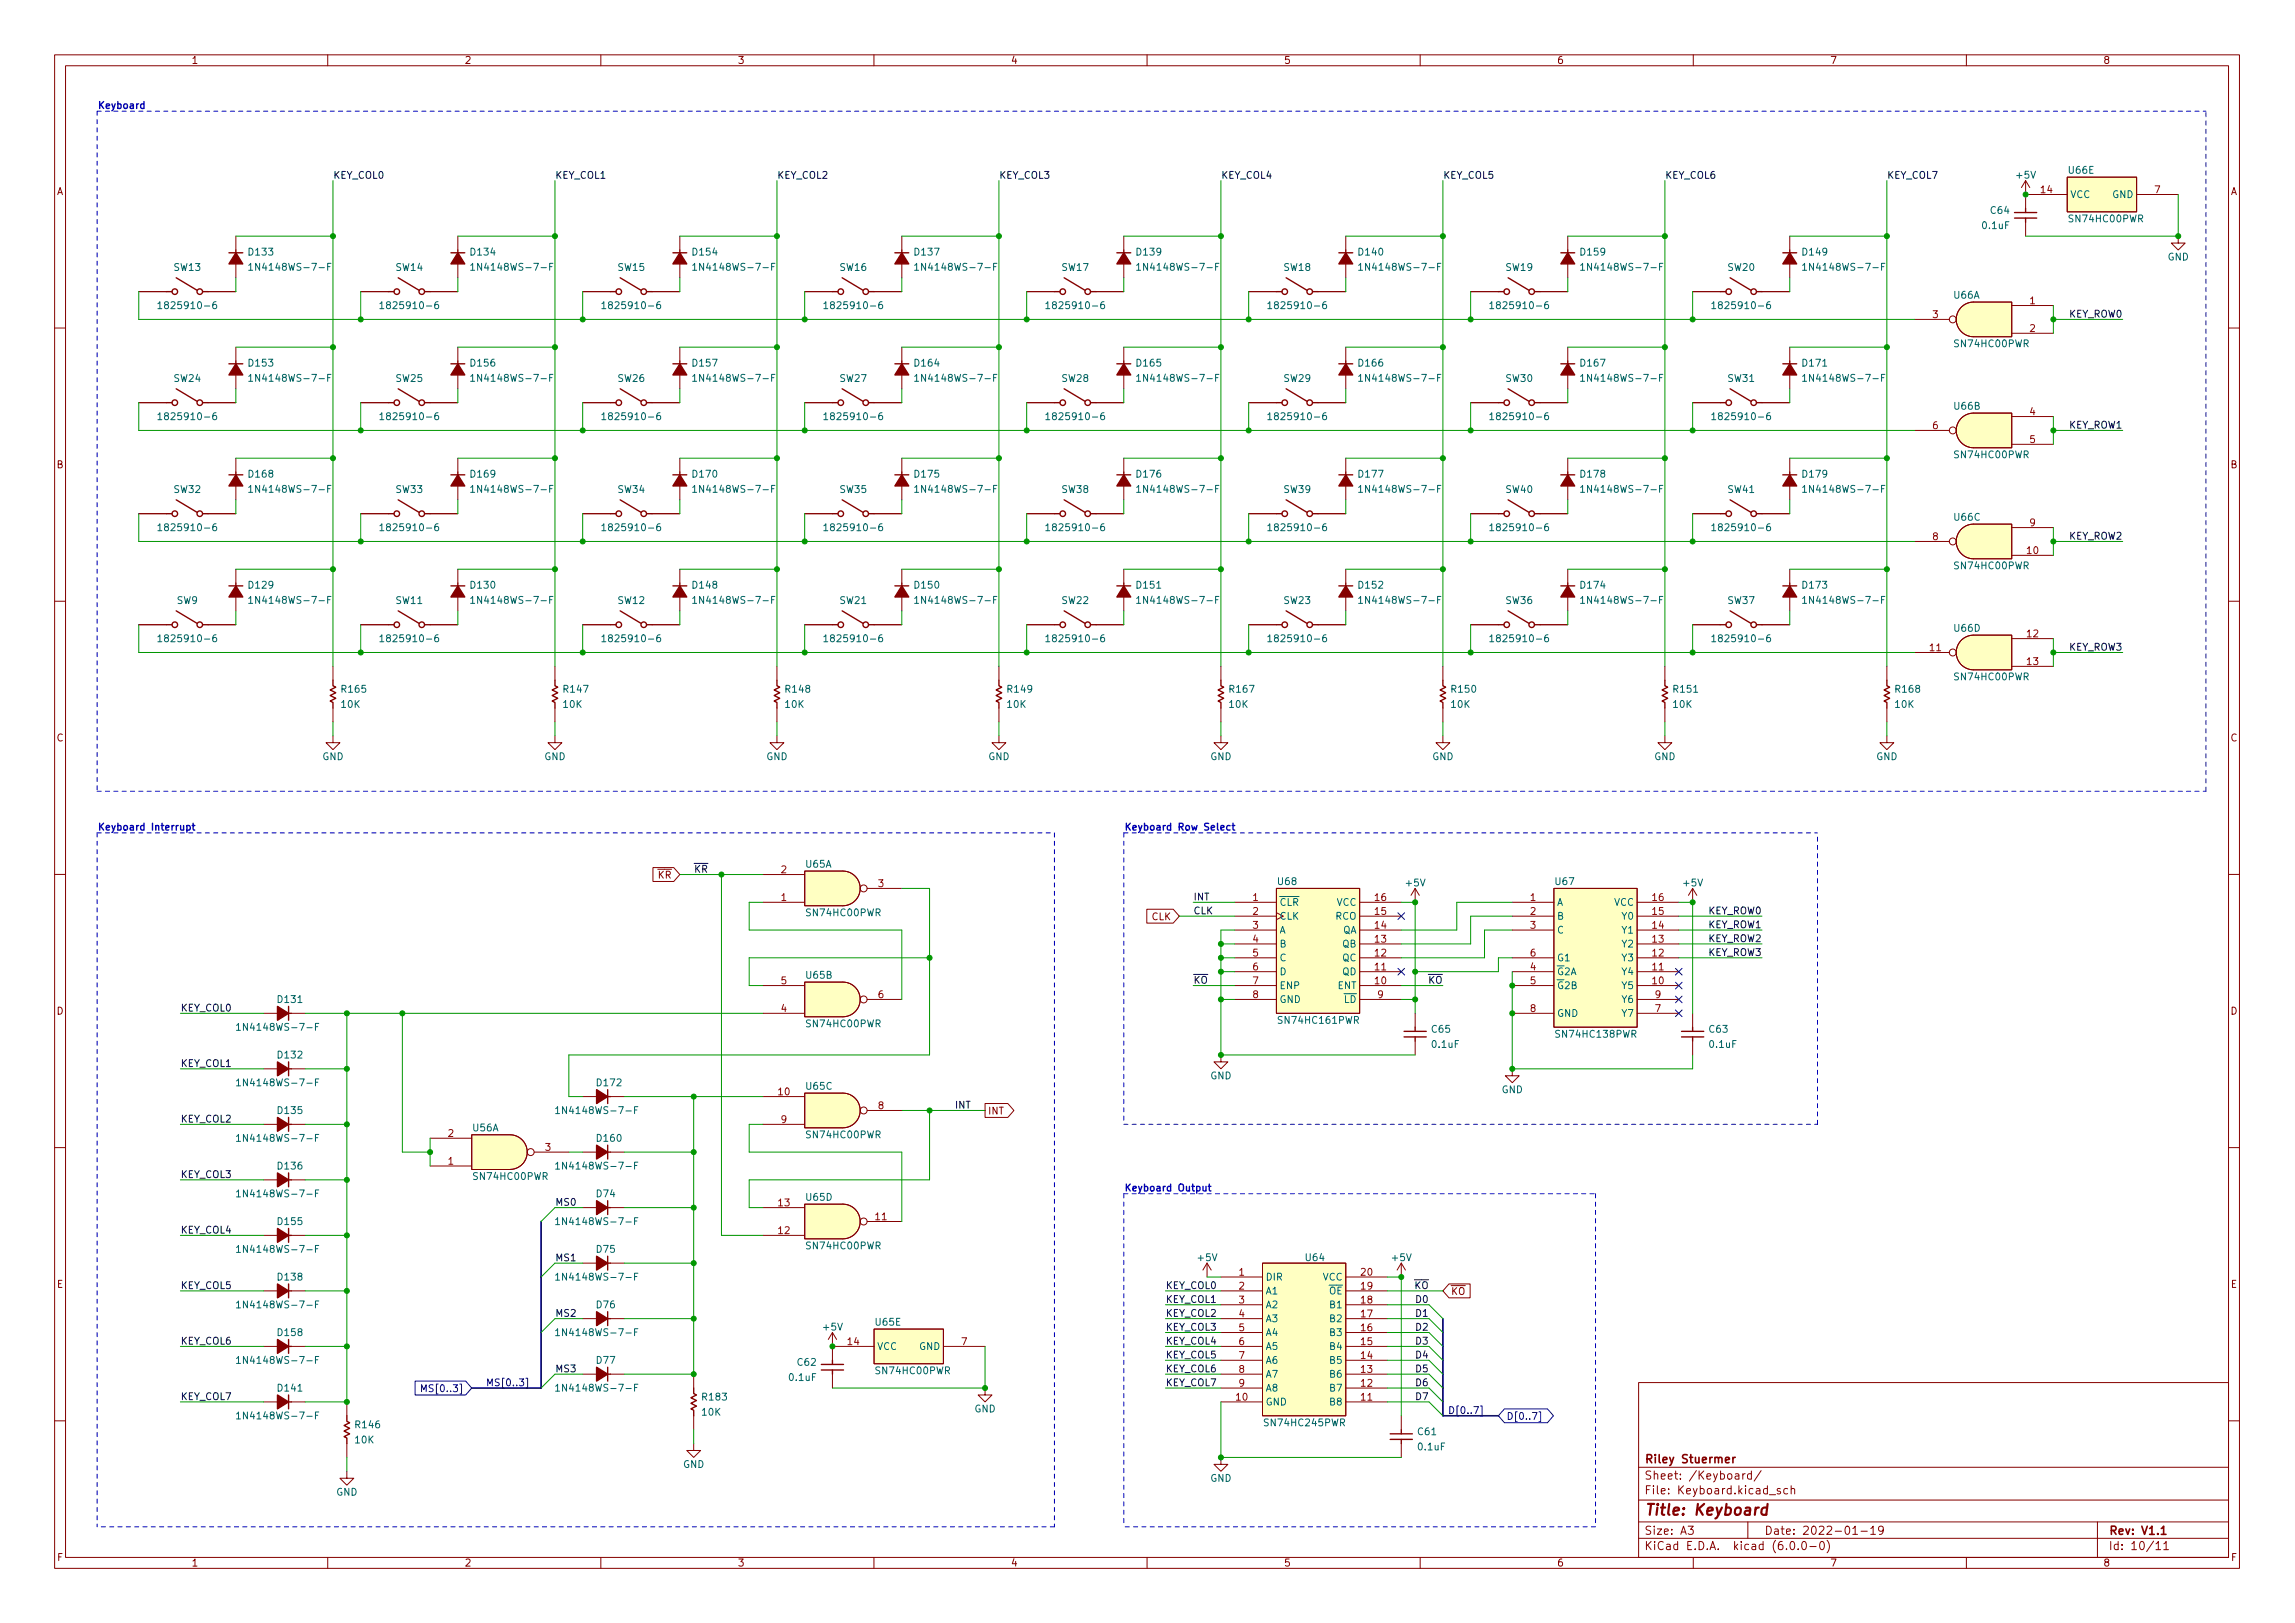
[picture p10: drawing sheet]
<svg xmlns="http://www.w3.org/2000/svg" width="420mm" height="297mm" viewBox="0 0 420 297" stroke-linecap="round" stroke-linejoin="round" font-family="sans-serif">
<defs><g id="words">
<text font-size="2.8" fill="#840000" x="301" y="277.3">Title: Keyboard</text>
<g font-size="2.1" fill="#840000">
<text x="301" y="267.8">Riley Stuermer</text>
<text x="301" y="273.5">File: Keyboard.kicad_sch</text>
<text x="301" y="270.8">Sheet: /Keyboard/</text>
<text x="301" y="280.9">Size: A3</text>
<text x="323" y="280.9">Date: 2022-01-19</text>
<text x="386" y="280.9">Rev: V1.1</text>
<text x="301" y="283.7">KiCad E.D.A. kicad (6.0.0-0)</text>
<text x="386" y="283.7">Id: 10/11</text>
</g>
<g font-size="1.8" fill="#840000">
<text x="35" y="11.7">1</text>
<text x="85" y="11.7">2</text>
<text x="135" y="11.7">3</text>
<text x="185" y="11.7">4</text>
<text x="235" y="11.7">5</text>
<text x="285" y="11.7">6</text>
<text x="335" y="11.7">7</text>
<text x="385" y="11.7">8</text>
<text x="10.3" y="35.7">A</text>
<text x="408.3" y="35.7">A</text>
<text x="10.3" y="85.7">B</text>
<text x="408.3" y="85.7">B</text>
<text x="10.3" y="135.7">C</text>
<text x="408.3" y="135.7">C</text>
<text x="119.1" y="160.8">~{KR}</text>
<text x="210.8" y="168.4">CLK</text>
<text x="10.3" y="185.7">D</text>
<text x="408.3" y="185.7">D</text>
<text x="180.8" y="204">INT</text>
<text x="10.4" y="235.7">E</text>
<text x="265.6" y="237">~{KO}</text>
<text x="408.4" y="235.7">E</text>
<text x="10.4" y="285.7">F</text>
<text x="35" y="286.7">1</text>
<text x="85" y="286.7">2</text>
<text x="135" y="286.7">3</text>
<text x="185" y="286.7">4</text>
<text x="235" y="286.7">5</text>
<text x="285" y="286.7">6</text>
<text x="335" y="286.7">7</text>
<text x="385" y="286.7">8</text>
<text x="408.4" y="285.7">F</text>
</g>
<g font-size="1.8" fill="#0000c2">
<text x="17.8" y="19.9">Keyboard</text>
<text x="17.8" y="152">Keyboard Interrupt</text>
<text x="205.7" y="152">Keyboard Row Select</text>
<text x="205.7" y="218">Keyboard Output</text>
</g>
<g font-size="1.8" fill="#0f0f0f">
<text x="61" y="32.7">KEY_COL0</text>
<text x="101.6" y="32.7">KEY_COL1</text>
<text x="142.2" y="32.7">KEY_COL2</text>
<text x="182.9" y="32.7">KEY_COL3</text>
<text x="223.5" y="32.7">KEY_COL4</text>
<text x="264.2" y="32.7">KEY_COL5</text>
<text x="304.8" y="32.7">KEY_COL6</text>
<text x="345.4" y="32.7">KEY_COL7</text>
<text x="378.7" y="58.1">KEY_ROW0</text>
<text x="378.7" y="78.4">KEY_ROW1</text>
<text x="378.7" y="98.7">KEY_ROW2</text>
<text x="378.7" y="119.1">KEY_ROW3</text>
<text x="127" y="159.7">~{KR}</text>
<text x="218.4" y="167.3">CLK</text>
<text x="218.4" y="164.8">INT</text>
<text x="312.7" y="167.3">KEY_ROW0</text>
<text x="312.7" y="169.9">KEY_ROW1</text>
<text x="312.7" y="172.4">KEY_ROW2</text>
<text x="312.7" y="174.9">KEY_ROW3</text>
<text x="33" y="185.1">KEY_COL0</text>
<text x="218.4" y="180">~{KO}</text>
<text x="260.1" y="180">~{KO}</text>
<text x="33" y="195.3">KEY_COL1</text>
<text x="175" y="202.9">INT</text>
<text x="33" y="205.4">KEY_COL2</text>
<text x="33" y="215.6">KEY_COL3</text>
<text x="101.6" y="220.7">MS0</text>
<text x="33" y="225.7">KEY_COL4</text>
<text x="101.6" y="230.8">MS1</text>
<text x="33" y="235.9">KEY_COL5</text>
<text x="213.4" y="238.4">KEY_COL1</text>
<text x="213.4" y="235.9">KEY_COL0</text>
<text x="257.6" y="235.9">~{KO}</text>
<text x="259.4" y="238.4">D0</text>
<text x="101.6" y="241">MS2</text>
<text x="213.4" y="243.5">KEY_COL3</text>
<text x="213.4" y="241">KEY_COL2</text>
<text x="259.4" y="241">D1</text>
<text x="259.4" y="243.5">D2</text>
<text x="33" y="246.1">KEY_COL6</text>
<text x="101.6" y="251.1">MS3</text>
<text x="213.4" y="251.1">KEY_COL6</text>
<text x="213.4" y="248.6">KEY_COL5</text>
<text x="213.4" y="246.1">KEY_COL4</text>
<text x="259.4" y="248.6">D4</text>
<text x="259.4" y="251.1">D5</text>
<text x="259.4" y="246.1">D3</text>
<text x="33" y="256.2">KEY_COL7</text>
<text x="213.4" y="253.7">KEY_COL7</text>
<text x="259.4" y="256.2">D7</text>
<text x="259.4" y="253.7">D6</text>
</g>
<g font-size="1.8" fill="#006464">
<text x="369.2" y="32.7">+5V</text>
<text x="378.8" y="31.8">U66E</text>
<text x="363" y="41.9">0.1uF</text>
<text x="364.5" y="39.1">C64</text>
<text x="379" y="36.2">VCC</text>
<text x="379" y="40.7">SN74HC00PWR</text>
<text x="386.7" y="36.2">GND</text>
<text x="45.6" y="46.8">D133</text>
<text x="86.3" y="46.8">D134</text>
<text x="126.9" y="46.8">D154</text>
<text x="167.5" y="46.8">D137</text>
<text x="208.2" y="46.8">D139</text>
<text x="248.8" y="46.8">D140</text>
<text x="289.5" y="46.8">D159</text>
<text x="330.1" y="46.8">D149</text>
<text x="396.8" y="47.7">GND</text>
<text x="31.9" y="49.6">SW13</text>
<text x="46.9" y="49.5">1N4148WS-7-F</text>
<text x="72.5" y="49.6">SW14</text>
<text x="87.5" y="49.5">1N4148WS-7-F</text>
<text x="113.2" y="49.6">SW15</text>
<text x="128.2" y="49.5">1N4148WS-7-F</text>
<text x="153.8" y="49.6">SW16</text>
<text x="168.8" y="49.5">1N4148WS-7-F</text>
<text x="194.4" y="49.6">SW17</text>
<text x="209.4" y="49.5">1N4148WS-7-F</text>
<text x="235.1" y="49.6">SW18</text>
<text x="250.1" y="49.5">1N4148WS-7-F</text>
<text x="275.7" y="49.6">SW19</text>
<text x="290.7" y="49.5">1N4148WS-7-F</text>
<text x="316.4" y="49.6">SW20</text>
<text x="331.4" y="49.5">1N4148WS-7-F</text>
<text x="30.1" y="56.6">1825910-6</text>
<text x="70.7" y="56.6">1825910-6</text>
<text x="111.3" y="56.6">1825910-6</text>
<text x="152" y="56.6">1825910-6</text>
<text x="192.6" y="56.6">1825910-6</text>
<text x="233.3" y="56.6">1825910-6</text>
<text x="273.9" y="56.6">1825910-6</text>
<text x="314.5" y="56.6">1825910-6</text>
<text x="357.7" y="54.6">U66A</text>
<text x="358" y="63.5">SN74HC00PWR</text>
<text x="31.9" y="69.9">SW24</text>
<text x="45.6" y="67.1">D153</text>
<text x="46.9" y="69.8">1N4148WS-7-F</text>
<text x="72.5" y="69.9">SW25</text>
<text x="86.3" y="67.1">D156</text>
<text x="87.5" y="69.8">1N4148WS-7-F</text>
<text x="113.2" y="69.9">SW26</text>
<text x="126.9" y="67.1">D157</text>
<text x="128.2" y="69.8">1N4148WS-7-F</text>
<text x="153.8" y="69.9">SW27</text>
<text x="167.5" y="67.1">D164</text>
<text x="168.8" y="69.8">1N4148WS-7-F</text>
<text x="194.4" y="69.9">SW28</text>
<text x="208.2" y="67.1">D165</text>
<text x="209.4" y="69.8">1N4148WS-7-F</text>
<text x="235.1" y="69.9">SW29</text>
<text x="248.8" y="67.1">D166</text>
<text x="250.1" y="69.8">1N4148WS-7-F</text>
<text x="275.7" y="69.9">SW30</text>
<text x="289.5" y="67.1">D167</text>
<text x="290.7" y="69.8">1N4148WS-7-F</text>
<text x="316.4" y="69.9">SW31</text>
<text x="330.1" y="67.1">D171</text>
<text x="331.4" y="69.8">1N4148WS-7-F</text>
<text x="30.1" y="76.9">1825910-6</text>
<text x="70.7" y="76.9">1825910-6</text>
<text x="111.3" y="76.9">1825910-6</text>
<text x="152" y="76.9">1825910-6</text>
<text x="192.6" y="76.9">1825910-6</text>
<text x="233.3" y="76.9">1825910-6</text>
<text x="273.9" y="76.9">1825910-6</text>
<text x="314.5" y="76.9">1825910-6</text>
<text x="357.8" y="75">U66B</text>
<text x="358" y="83.9">SN74HC00PWR</text>
<text x="45.6" y="87.4">D168</text>
<text x="86.3" y="87.4">D169</text>
<text x="126.9" y="87.4">D170</text>
<text x="167.5" y="87.4">D175</text>
<text x="208.2" y="87.4">D176</text>
<text x="248.8" y="87.4">D177</text>
<text x="289.5" y="87.4">D178</text>
<text x="330.1" y="87.4">D179</text>
<text x="31.9" y="90.2">SW32</text>
<text x="46.9" y="90.2">1N4148WS-7-F</text>
<text x="72.5" y="90.2">SW33</text>
<text x="87.5" y="90.2">1N4148WS-7-F</text>
<text x="113.2" y="90.2">SW34</text>
<text x="128.2" y="90.2">1N4148WS-7-F</text>
<text x="153.8" y="90.2">SW35</text>
<text x="168.8" y="90.2">1N4148WS-7-F</text>
<text x="194.4" y="90.2">SW38</text>
<text x="209.4" y="90.2">1N4148WS-7-F</text>
<text x="235.1" y="90.2">SW39</text>
<text x="250.1" y="90.2">1N4148WS-7-F</text>
<text x="275.7" y="90.2">SW40</text>
<text x="290.7" y="90.2">1N4148WS-7-F</text>
<text x="316.4" y="90.2">SW41</text>
<text x="331.4" y="90.2">1N4148WS-7-F</text>
<text x="357.8" y="95.3">U66C</text>
<text x="30.1" y="97.2">1825910-6</text>
<text x="70.7" y="97.2">1825910-6</text>
<text x="111.3" y="97.2">1825910-6</text>
<text x="152" y="97.2">1825910-6</text>
<text x="192.6" y="97.2">1825910-6</text>
<text x="233.3" y="97.2">1825910-6</text>
<text x="273.9" y="97.2">1825910-6</text>
<text x="314.5" y="97.2">1825910-6</text>
<text x="45.6" y="107.7">D129</text>
<text x="86.3" y="107.7">D130</text>
<text x="126.9" y="107.7">D148</text>
<text x="167.5" y="107.7">D150</text>
<text x="208.2" y="107.7">D151</text>
<text x="248.8" y="107.7">D152</text>
<text x="289.5" y="107.7">D174</text>
<text x="330.1" y="107.7">D173</text>
<text x="358" y="104.2">SN74HC00PWR</text>
<text x="32.4" y="110.5">SW9</text>
<text x="46.9" y="110.5">1N4148WS-7-F</text>
<text x="72.5" y="110.5">SW11</text>
<text x="87.5" y="110.5">1N4148WS-7-F</text>
<text x="113.2" y="110.5">SW12</text>
<text x="128.2" y="110.5">1N4148WS-7-F</text>
<text x="153.8" y="110.5">SW21</text>
<text x="168.8" y="110.5">1N4148WS-7-F</text>
<text x="194.4" y="110.5">SW22</text>
<text x="209.4" y="110.5">1N4148WS-7-F</text>
<text x="235.1" y="110.5">SW23</text>
<text x="250.1" y="110.5">1N4148WS-7-F</text>
<text x="275.7" y="110.5">SW36</text>
<text x="290.7" y="110.5">1N4148WS-7-F</text>
<text x="316.4" y="110.5">SW37</text>
<text x="331.4" y="110.5">1N4148WS-7-F</text>
<text x="30.1" y="117.5">1825910-6</text>
<text x="70.7" y="117.5">1825910-6</text>
<text x="111.3" y="117.5">1825910-6</text>
<text x="152" y="117.5">1825910-6</text>
<text x="192.6" y="117.5">1825910-6</text>
<text x="233.3" y="117.5">1825910-6</text>
<text x="273.9" y="117.5">1825910-6</text>
<text x="314.5" y="117.5">1825910-6</text>
<text x="357.8" y="115.6">U66D</text>
<text x="358" y="124.5">SN74HC00PWR</text>
<text x="62.5" y="129.5">10K</text>
<text x="62.6" y="126.8">R165</text>
<text x="103.2" y="129.5">10K</text>
<text x="103.3" y="126.8">R147</text>
<text x="143.8" y="129.5">10K</text>
<text x="143.9" y="126.8">R148</text>
<text x="184.5" y="129.5">10K</text>
<text x="184.6" y="126.8">R149</text>
<text x="225.1" y="129.5">10K</text>
<text x="225.2" y="126.8">R167</text>
<text x="265.7" y="129.5">10K</text>
<text x="265.8" y="126.8">R150</text>
<text x="306.4" y="129.5">10K</text>
<text x="306.5" y="126.8">R151</text>
<text x="347" y="129.5">10K</text>
<text x="347.1" y="126.8">R168</text>
<text x="59" y="139.1">GND</text>
<text x="99.6" y="139.1">GND</text>
<text x="140.3" y="139.1">GND</text>
<text x="180.9" y="139.1">GND</text>
<text x="221.6" y="139.1">GND</text>
<text x="262.2" y="139.1">GND</text>
<text x="302.8" y="139.1">GND</text>
<text x="343.5" y="139.1">GND</text>
<text x="147.6" y="158.8">U65A</text>
<text x="234" y="162">U68</text>
<text x="284.8" y="162">U67</text>
<text x="147.8" y="167.7">SN74HC00PWR</text>
<text x="234.2" y="165.8">~{CLR}</text>
<text x="244.7" y="165.8">VCC</text>
<text x="257.5" y="162.2">+5V</text>
<text x="285" y="165.8">A</text>
<text x="295.5" y="165.8">VCC</text>
<text x="308.3" y="162.2">+5V</text>
<text x="234.2" y="168.3">CLK</text>
<text x="234.2" y="170.9">A</text>
<text x="234.2" y="173.4">B</text>
<text x="244.5" y="168.3">RCO</text>
<text x="245.8" y="173.4">QB</text>
<text x="245.8" y="170.9">QA</text>
<text x="285" y="168.3">B</text>
<text x="285" y="170.9">C</text>
<text x="297" y="173.4">Y2</text>
<text x="297" y="170.9">Y1</text>
<text x="297" y="168.3">Y0</text>
<text x="147.6" y="179.1">U65B</text>
<text x="234.2" y="175.9">C</text>
<text x="234.2" y="178.5">D</text>
<text x="245.8" y="178.5">QD</text>
<text x="245.8" y="175.9">QC</text>
<text x="285" y="178.5">~{G}2A</text>
<text x="285" y="175.9">G1</text>
<text x="297" y="178.5">Y4</text>
<text x="297" y="175.9">Y3</text>
<text x="51" y="183.5">D131</text>
<text x="234.2" y="181">ENP</text>
<text x="234.2" y="183.6">GND</text>
<text x="244.7" y="183.6">~{LD}</text>
<text x="244.9" y="181">ENT</text>
<text x="285" y="181">~{G}2B</text>
<text x="297" y="181">Y5</text>
<text x="297" y="183.6">Y6</text>
<text x="44.7" y="188.6">1N4148WS-7-F</text>
<text x="147.8" y="188">SN74HC00PWR</text>
<text x="234.3" y="187.4">SN74HC161PWR</text>
<text x="262.2" y="189">C65</text>
<text x="262.3" y="191.8">0.1uF</text>
<text x="285" y="186.1">GND</text>
<text x="285.1" y="189.9">SN74HC138PWR</text>
<text x="297" y="186.1">Y7</text>
<text x="313" y="189">C63</text>
<text x="313.1" y="191.8">0.1uF</text>
<text x="51" y="193.7">D132</text>
<text x="221.6" y="197.5">GND</text>
<text x="44.7" y="198.8">1N4148WS-7-F</text>
<text x="51" y="203.9">D135</text>
<text x="103.1" y="203.9">1N4148WS-7-F</text>
<text x="109.4" y="198.8">D172</text>
<text x="147.6" y="199.4">U65C</text>
<text x="274.9" y="200.1">GND</text>
<text x="44.7" y="209">1N4148WS-7-F</text>
<text x="86.6" y="207">U56A</text>
<text x="109.4" y="208.9">D160</text>
<text x="147.8" y="208.3">SN74HC00PWR</text>
<text x="51" y="214">D136</text>
<text x="86.9" y="215.9">SN74HC00PWR</text>
<text x="103.1" y="214">1N4148WS-7-F</text>
<text x="44.7" y="219.1">1N4148WS-7-F</text>
<text x="109.3" y="219.1">D74</text>
<text x="147.6" y="219.7">U65D</text>
<text x="51" y="224.2">D155</text>
<text x="103.1" y="224.2">1N4148WS-7-F</text>
<text x="44.7" y="229.3">1N4148WS-7-F</text>
<text x="109.3" y="229.3">D75</text>
<text x="147.8" y="228.6">SN74HC00PWR</text>
<text x="219.4" y="230.8">+5V</text>
<text x="239.1" y="230.8">U64</text>
<text x="254.9" y="230.8">+5V</text>
<text x="44.7" y="239.4">1N4148WS-7-F</text>
<text x="51" y="234.3">D138</text>
<text x="103.1" y="234.4">1N4148WS-7-F</text>
<text x="109.3" y="239.4">D76</text>
<text x="231.6" y="234.4">DIR</text>
<text x="231.6" y="236.9">A1</text>
<text x="231.6" y="239.4">A2</text>
<text x="241.9" y="236.9">~{OE}</text>
<text x="242.1" y="234.4">VCC</text>
<text x="243.6" y="239.4">B1</text>
<text x="51" y="244.5">D158</text>
<text x="103.1" y="244.5">1N4148WS-7-F</text>
<text x="150.8" y="243.5">+5V</text>
<text x="160.3" y="242.6">U65E</text>
<text x="231.6" y="242">A3</text>
<text x="231.6" y="244.5">A4</text>
<text x="243.6" y="244.5">B3</text>
<text x="243.6" y="242">B2</text>
<text x="44.7" y="249.6">1N4148WS-7-F</text>
<text x="109.3" y="249.6">D77</text>
<text x="146.1" y="250">C62</text>
<text x="160.5" y="247.1">VCC</text>
<text x="160.5" y="251.5">SN74HC00PWR</text>
<text x="168.3" y="247.1">GND</text>
<text x="231.6" y="247.1">A5</text>
<text x="231.6" y="249.6">A6</text>
<text x="243.6" y="249.6">B5</text>
<text x="243.6" y="247.1">B4</text>
<text x="51" y="254.7">D141</text>
<text x="103.1" y="254.7">1N4148WS-7-F</text>
<text x="128.7" y="256.3">R183</text>
<text x="144.6" y="252.7">0.1uF</text>
<text x="231.6" y="257.2">GND</text>
<text x="231.6" y="252.1">A7</text>
<text x="231.6" y="254.7">A8</text>
<text x="243.6" y="257.2">B8</text>
<text x="243.6" y="254.7">B7</text>
<text x="243.6" y="252.1">B6</text>
<text x="44.7" y="259.8">1N4148WS-7-F</text>
<text x="65.2" y="261.4">R146</text>
<text x="128.6" y="259.1">10K</text>
<text x="178.4" y="258.5">GND</text>
<text x="231.8" y="261">SN74HC245PWR</text>
<text x="259.6" y="262.7">C61</text>
<text x="65.1" y="264.2">10K</text>
<text x="125" y="268.6">GND</text>
<text x="259.7" y="265.4">0.1uF</text>
<text x="61.5" y="273.7">GND</text>
<text x="221.6" y="271.2">GND</text>
</g>
<g font-size="1.8" fill="#a90000">
<text x="373.7" y="35.3">14</text>
<text x="394.5" y="35.3">7</text>
<text x="353.8" y="58.2">3</text>
<text x="371.6" y="55.7">1</text>
<text x="371.6" y="60.7">2</text>
<text x="371.6" y="76">4</text>
<text x="353.8" y="78.5">6</text>
<text x="371.6" y="81.1">5</text>
<text x="353.8" y="98.8">8</text>
<text x="371.1" y="101.4">10</text>
<text x="371.6" y="96.3">9</text>
<text x="353.3" y="119.2">11</text>
<text x="371.1" y="116.6">12</text>
<text x="371.1" y="121.7">13</text>
<text x="143" y="159.8">2</text>
<text x="143" y="164.9">1</text>
<text x="160.8" y="162.3">3</text>
<text x="229.4" y="164.9">1</text>
<text x="229.4" y="167.4">2</text>
<text x="251.7" y="167.4">15</text>
<text x="251.7" y="164.9">16</text>
<text x="280.2" y="164.9">1</text>
<text x="280.2" y="167.4">2</text>
<text x="302.5" y="167.4">15</text>
<text x="302.5" y="164.9">16</text>
<text x="229.4" y="170">3</text>
<text x="229.4" y="172.5">4</text>
<text x="251.7" y="172.5">13</text>
<text x="251.7" y="170">14</text>
<text x="280.2" y="170">3</text>
<text x="302.5" y="172.5">13</text>
<text x="302.5" y="170">14</text>
<text x="229.4" y="175">5</text>
<text x="229.4" y="177.6">6</text>
<text x="251.7" y="177.6">11</text>
<text x="251.7" y="175">12</text>
<text x="280.2" y="177.6">4</text>
<text x="280.2" y="175">6</text>
<text x="302.5" y="177.6">11</text>
<text x="302.5" y="175">12</text>
<text x="143" y="185.2">4</text>
<text x="143" y="180.1">5</text>
<text x="160.8" y="182.7">6</text>
<text x="229.4" y="180.1">7</text>
<text x="229.4" y="182.7">8</text>
<text x="251.7" y="180.1">10</text>
<text x="252.2" y="182.7">9</text>
<text x="280.2" y="180.1">5</text>
<text x="280.2" y="185.2">8</text>
<text x="302.5" y="180.1">10</text>
<text x="303" y="185.2">7</text>
<text x="303" y="182.7">9</text>
<text x="142.5" y="200.4">10</text>
<text x="160.8" y="203">8</text>
<text x="82.1" y="208.1">2</text>
<text x="143" y="205.5">9</text>
<text x="82.1" y="213.1">1</text>
<text x="99.8" y="210.6">3</text>
<text x="142.5" y="220.8">13</text>
<text x="142.5" y="225.8">12</text>
<text x="160.3" y="223.3">11</text>
<text x="226.8" y="233.5">1</text>
<text x="249.2" y="233.5">20</text>
<text x="226.8" y="236">2</text>
<text x="226.8" y="238.5">3</text>
<text x="249.2" y="238.5">18</text>
<text x="249.2" y="236">19</text>
<text x="226.8" y="241.1">4</text>
<text x="226.8" y="243.6">5</text>
<text x="249.2" y="243.6">16</text>
<text x="249.2" y="241.1">17</text>
<text x="155.2" y="246.2">14</text>
<text x="176" y="246.2">7</text>
<text x="226.8" y="246.2">6</text>
<text x="226.8" y="248.7">7</text>
<text x="226.8" y="251.2">8</text>
<text x="249.2" y="251.2">13</text>
<text x="249.2" y="248.7">14</text>
<text x="249.2" y="246.2">15</text>
<text x="226.3" y="256.3">10</text>
<text x="226.8" y="253.8">9</text>
<text x="249.2" y="256.3">11</text>
<text x="249.2" y="253.8">12</text>
</g>
<g font-size="1.8" fill="#000084">
<text x="78.1" y="254.8">MS[0..3]</text>
<text x="88.9" y="253.7">MS[0..3]</text>
<text x="266.4" y="258.8">D[0..7]</text>
<text x="275.8" y="259.8">D[0..7]</text>
</g>
</g></defs>
<g fill="none" stroke="#840000" stroke-width=".18">
<path d="M10 10h400v277h-400zM12 12h396v273h-396zM60 10v2M110 10v2M160 10v2M210 10v2M260 10v2M310 10v2M360 10v2M370.8 35.6h7.7M370.8 33.1l-.7 1.2M370.8 33.1v5"/>
<path d="M370.8 33.1l.8 1.2M378.5 32.4h12.7v6.4h-12.7zM391.2 35.6h7.6M25.4 53.4h5.1M38.1 53.4h5.1M43.2 43.2v2.6M43.2 48.3v2.5M66 53.4h5.1M78.7 53.4h5.1M83.8 43.2v2.6M83.8 48.3v2.5M106.7 53.4h5.1"/>
<path d="M119.4 53.4h5.1M124.5 43.2v2.6M124.5 48.3v2.5M147.3 53.4h5.1M160 53.4h5.1M165.1 43.2v2.6M165.1 48.3v2.5M188 53.4h5M200.7 53.4h5M205.7 43.2v2.6M205.7 48.3v2.5M228.6 53.4h5.1"/>
<path d="M241.3 53.4h5.1M246.4 43.2v2.6M246.4 48.3v2.5M269.2 53.4h5.1M281.9 53.4h5.1M287 43.2v2.6M287 48.3v2.5M309.9 53.4h5.1M322.6 53.4h5.1M327.7 43.2v2.6M327.7 48.3v2.5M350.5 58.5h6.4"/>
<path d="M359.1 56.2a3.2 3.2 0 0 1 2.2-.9h7v6.3h-7a3.2 3.2 0 0 1-2.9-1.9 3.2 3.2 0 0 1 .7-3.5zM368.3 55.9h7.6M370.8 40.7v2.5M398.8 43.2v1.3h1.2l-1.2 1.3-1.3-1.3h1.3M10 60h2M25.4 73.7h5.1M38.1 73.7h5.1M43.2 63.5v2.6M43.2 68.6v2.6M66 73.7h5.1M78.7 73.7h5.1M83.8 63.5v2.6"/>
<path d="M83.8 68.6v2.6M106.7 73.7h5.1M119.4 73.7h5.1M124.5 63.5v2.6M124.5 68.6v2.6M147.3 73.7h5.1M160 73.7h5.1M165.1 63.5v2.6M165.1 68.6v2.6M188 73.7h5M200.7 73.7h5M205.7 63.5v2.6"/>
<path d="M205.7 68.6v2.6M228.6 73.7h5.1M241.3 73.7h5.1M246.4 63.5v2.6M246.4 68.6v2.6M269.2 73.7h5.1M281.9 73.7h5.1M287 63.5v2.6M287 68.6v2.6M309.9 73.7h5.1M322.6 73.7h5.1M327.7 63.5v2.6"/>
<path d="M327.7 68.6v2.6M350.5 78.8h6.4M359.1 76.5a3.2 3.2 0 0 1 2.2-.9h7v6.4h-7a3.2 3.2 0 0 1-2.9-2 3.2 3.2 0 0 1 .7-3.5zM368.3 61h7.6M368.3 76.2h7.6M408 60h2M25.4 94h5.1M38.1 94h5.1M43.2 83.9v2.5M43.2 88.9v2.6M66 94h5.1M78.7 94h5.1"/>
<path d="M83.8 83.9v2.5M83.8 88.9v2.6M106.7 94h5.1M119.4 94h5.1M124.5 83.9v2.5M124.5 88.9v2.6M147.3 94h5.1M160 94h5.1M165.1 83.9v2.5M165.1 88.9v2.6M188 94h5M200.7 94h5"/>
<path d="M205.7 83.9v2.5M205.7 88.9v2.6M228.6 94h5.1M241.3 94h5.1M246.4 83.9v2.5M246.4 88.9v2.6M269.2 94h5.1M281.9 94h5.1M287 83.9v2.5M287 88.9v2.6M309.9 94h5.1M322.6 94h5.1"/>
<path d="M327.7 83.9v2.5M327.7 88.9v2.6M350.5 99.1h6.4M359.1 96.9a3.2 3.2 0 0 1 2.2-1h7v6.4h-7a3.2 3.2 0 0 1-2.9-2 3.2 3.2 0 0 1 .7-3.4zM368.3 81.3h7.6M368.3 96.6h7.6M10 110h2M25.4 114.3h5.1M38.1 114.3h5.1M43.2 104.2v2.5M43.2 109.3v2.5M66 114.3h5.1"/>
<path d="M78.7 114.3h5.1M83.8 104.2v2.5M83.8 109.3v2.5M106.7 114.3h5.1M119.4 114.3h5.1M124.5 104.2v2.5M124.5 109.3v2.5M147.3 114.3h5.1M160 114.3h5.1M165.1 104.2v2.5M165.1 109.3v2.5M188 114.3h5"/>
<path d="M200.7 114.3h5M205.7 104.2v2.5M205.7 109.3v2.5M228.6 114.3h5.1M241.3 114.3h5.1M246.4 104.2v2.5M246.4 109.3v2.5M269.2 114.3h5.1M281.9 114.3h5.1M287 104.2v2.5M287 109.3v2.5M309.9 114.3h5.1"/>
<path d="M322.6 114.3h5.1M327.7 104.2v2.5M327.7 109.3v2.5M350.5 119.4h6.4M359.1 117.2a3.2 3.2 0 0 1 2.2-1h7v6.4h-7a3.2 3.2 0 0 1-2.9-2 3.2 3.2 0 0 1 .7-3.4zM368.3 116.9h7.6M368.3 101.6h7.6M408 110h2M61 134.7v1.2h1.2l-1.2 1.3-1.3-1.3h1.3M61 122v2.5M61 129.6v2.5M101.6 134.7v1.2h1.3l-1.3 1.3-1.3-1.3h1.3"/>
<path d="M101.6 122v2.5M101.6 129.6v2.5M142.2 134.7v1.2h1.3l-1.3 1.3-1.2-1.3h1.2M142.2 122v2.5M142.2 129.6v2.5M182.9 134.7v1.2h1.2l-1.2 1.3-1.3-1.3h1.3M182.9 122v2.5M182.9 129.6v2.5M223.5 134.7v1.2h1.3l-1.3 1.3-1.3-1.3h1.3M223.5 122v2.5M223.5 129.6v2.5M264.2 134.7v1.2h1.2l-1.2 1.3-1.3-1.3h1.3"/>
<path d="M264.2 122v2.5M264.2 129.6v2.5M304.8 134.7v1.2h1.3l-1.3 1.3-1.3-1.3h1.3M304.8 122v2.5M304.8 129.6v2.5M345.4 134.7v1.2h1.3l-1.3 1.3-1.2-1.3h1.2M345.4 122v2.5M345.4 129.6v2.5M368.3 122h7.6M119.5 158.8h3.8l1.2 1.3-1.2 1.2h-3.8zM10 160h2M139.7 160.1h7.6"/>
<path d="M139.7 165.1h7.6M154.3 165.8h-7v-6.4h7a3.2 3.2 0 0 1 3.2 3.2 3.2 3.2 0 0 1-3.2 3.2M158.7 162.6h6.4M210 166.4h4.8l1.1 1.3-1.1 1.2h-4.8zM226.1 165.1h7.6M226.1 177.8h7.6M226.1 175.3h7.6M226.1 172.8h7.6M226.1 170.2h7.6M226.1 167.7h7.6M233.7 162.6h15.2v22.9h-15.2zM248.9 165.1h7.6"/>
<path d="M248.9 177.8h7.6M248.9 175.3h7.6M248.9 172.8h7.6M248.9 170.2h7.6M248.9 167.7h7.6M259.1 162.6v2.5M259.1 162.6l-.8 1.3M259.1 162.6l.7 1.3M276.9 165.1h7.6M276.9 177.8h7.6M276.9 175.3h7.6M276.9 170.2h7.6"/>
<path d="M276.9 167.7h7.6M284.5 162.6h15.2v25.4h-15.2zM299.7 165.1h7.6M299.7 177.8h7.6M299.7 175.3h7.6M299.7 172.8h7.6M299.7 170.2h7.6M299.7 167.7h7.6M309.9 162.6v2.5M309.9 162.6l-.8 1.3M309.9 162.6l.7 1.3M408 160h2"/>
<path d="M48.3 185.5h2.5M48.3 195.6h2.5M53.3 185.5h2.6M53.3 195.6h2.6M139.7 185.5h7.6M139.7 180.4h7.6M154.3 186.1h-7v-6.4h7a3.2 3.2 0 0 1 3.2 3.2 3.2 3.2 0 0 1-3.2 3.2M158.7 182.9h6.4M223.5 193.1v1.2h1.3l-1.3 1.3-1.3-1.3h1.3M226.1 180.4h7.6M226.1 182.9h7.6M248.9 180.4h7.6"/>
<path d="M248.9 182.9h7.6M259.1 185.5v2.5M259.1 190.5v2.6M276.9 195.6v1.3h1.2l-1.2 1.3-1.3-1.3h1.3M276.9 185.5h7.6M276.9 180.4h7.6M299.7 185.5h7.6M299.7 180.4h7.6M299.7 182.9h7.6M309.9 185.5v2.5M309.9 190.5v2.6M10 210h2"/>
<path d="M48.3 205.8h2.5M48.3 215.9h2.5M53.3 205.8h2.6M53.3 215.9h2.6M78.7 213.4h7.7M78.7 208.3h7.7M93.3 214h-6.9v-6.3h6.9a3.2 3.2 0 0 1 3.2 3.2 3.2 3.2 0 0 1-3.1 3.1M97.8 210.9h6.3M106.7 200.7h2.5M106.7 210.9h2.5M111.8 200.7h2.5M111.8 210.9h2.5"/>
<path d="M139.7 200.7h7.6M139.7 205.8h7.6M157.5 203.2a3.2 3.2 0 0 0-3.2-3.1h-7v6.3h7M157.5 203.2a3.2 3.2 0 0 1-3.2 3.2M158.7 203.2h6.4M180.3 202h4.2l1.1 1.2-1.1 1.3h-4.2zM408 210h2M48.3 226.1h2.5M48.3 236.3h2.5M53.3 226.1h2.6M53.3 236.3h2.6M106.7 221h2.5"/>
<path d="M106.7 231.2h2.5M111.8 221h2.5M111.8 231.2h2.5M139.7 226.1h7.6M139.7 221h7.6M157.5 223.6a3.2 3.2 0 0 0-3.2-3.2h-7v6.3h7M157.5 223.6a3.2 3.2 0 0 1-3.2 3.1M158.7 223.6h6.4M221 231.2l-.8 1.2M221 231.2v2.5M221 231.2l.7 1.2M223.5 236.3h7.6"/>
<path d="M223.5 233.7h7.6M223.5 238.8h7.6M231.1 231.2h15.3v27.9h-15.3zM246.4 236.3h7.6M246.4 233.7h7.6M246.4 238.8h7.6M256.5 231.2l-.7 1.2M256.5 231.2v2.5M256.5 231.2l.8 1.2M265.3 235h3.8v2.5h-3.8l-1.1-1.2zM48.3 246.4h2.5M48.3 256.6h2.5"/>
<path d="M53.3 246.4h2.6M53.3 256.6h2.6M63.5 256.6v2.5M106.7 251.5h2.5M106.7 241.3h2.5M111.8 251.5h2.5M111.8 241.3h2.5M127 251.5v2.5M127 259.1v2.6M152.4 246.4h7.6M152.4 243.9l-.8 1.2M152.4 243.9v5.1"/>
<path d="M152.4 251.5v2.5M152.4 243.9l.8 1.2M160 243.2h12.7v6.4h-12.7zM172.7 246.4h7.6M180.3 254v1.3h1.3l-1.3 1.3-1.2-1.3h1.2M223.5 246.4h7.6M223.5 256.6h7.6M223.5 251.5h7.6M223.5 241.3h7.6M223.5 254h7.6M223.5 249h7.6M223.5 243.9h7.6"/>
<path d="M246.4 246.4h7.6M246.4 256.6h7.6M246.4 251.5h7.6M246.4 241.3h7.6M246.4 254h7.6M246.4 249h7.6M246.4 243.9h7.6M256.5 259.1v2.6M300 253h108v32h-108zM10 260h2M63.5 269.3v1.2h1.3l-1.3 1.3-1.3-1.3h1.3M63.5 264.2v2.5"/>
<path d="M127 264.2v1.3h1.3l-1.3 1.2-1.3-1.2h1.3M223.5 266.7v1.3h1.3l-1.3 1.3-1.3-1.3h1.3M256.5 264.2v2.5M300 278.5h108M300 274.5h108M300 268.5h108M309.1 279.3h.9l-.5 .6 .4 .1v.7l-.2 .1h-.4l-.2-.1M319.1 269.7v1M319.5 269.7l-.3 .1-.1 .2M320 278.5v3M320.6 269.8l-.4-.1-.3 .3v.4l.2 .2h.5M320.6 269.2v1.5"/>
<path d="M322.4 269.1l-1.3 2M323.9 273.6h1.2M325.9 272.5l-.3-.1-.2 .2v.2l.5 .2v.3h-.5M327.3 272.5l-.5-.1-.2 .3v.4l.1 .2h.6M327.9 272.6l.2-.2 .4 .1 .1 .9M327.9 271.9v1.5M342.5 279.7l.4-.4v1.5M344.8 280l-.3 .2h-.3l-.3-.2 .2-.6 .4-.1 .2 .2a.99 .99 0 0 1-.3 1.3h-.3M384 278.5v6.5M408 260h2M60 285v2M110 285v2"/>
<path d="M160 285v2M210 285v2M260 285v2M300 281.5h108M310 285v2M327.9 282.2l.2-.1a.8 .8 0 0 1 .5 .8 .8 .8 0 0 1-.5 .7 1 1 0 0 1-.2-1.4zM329.2 283.5v.1M330.1 282.2l.1-.1a.8 .8 0 0 1 .5 .8 .8 .8 0 0 1-.5 .7 1 1 0 0 1-.1-1.4zM331.4 283h1.1M333.3 282.3l.2-.2a.8 .8 0 0 1 .5 .8 .8 .8 0 0 1-.5 .7l-.2-.1-.2-.5zM334.5 281.9a1.72 1.72 0 0 1 0 2.3M339.2 280.8h.9"/>
<path d="M340.7 280.2h1.2M342.5 280.8h.9M360 285v2M394.7 282.5l.4-.4v1.5M394.7 283.6h.9M396.1 282.5l.5-.4v1.5M396.1 283.6h.9"/>
<circle cx="357.5" cy="58.5" r=".63"/>
<circle cx="357.5" cy="78.8" r=".63"/>
<circle cx="357.5" cy="99.1" r=".63"/>
<circle cx="357.5" cy="119.4" r=".63"/>
<circle cx="158.1" cy="162.6" r=".63"/>
<circle cx="158.1" cy="182.9" r=".63"/>
<circle cx="97.2" cy="210.9" r=".63"/>
<circle cx="158.1" cy="203.2" r=".63"/>
<circle cx="158.1" cy="223.6" r=".63"/>
</g>
<path d="M315.9 267.2l.7-.1-.1-.3-.4-.1-.2 .2 .1 .7h.5M317.3 266.7v1M317.7 266.7l-.3 .1-.1 .2M395.7 279.7l.4-.4v1.5M395.7 280.8h.8" fill="none" stroke="#840000" stroke-width=".3"/>
<path d="M323.5 276a.66 .66 0 0 0-1 .3v.6l.1 .2 .2 .1 .6-.1M323.6 275.2l-.2 2" fill="none" stroke="#840000" stroke-width=".4"/>
<g fill="none" stroke="#840000" stroke-width=".25">
<path d="M368.8 39.9h4.1M368.8 38.9h4.1M370.8 38.1v.8M370.8 39.9v.8M30.5 53.4h1M32.3 50.8l3.8 2.3M37.1 53.4h1M41.9 46.3h2.5M43.2 45.8v1.2M71.1 53.4h1M72.9 50.8l3.8 2.3M77.7 53.4h1"/>
<path d="M82.5 46.3h2.6M83.8 45.8v1.2M111.8 53.4h1M113.5 50.8l3.8 2.3M118.4 53.4h1M123.2 46.3h2.5M124.5 45.8v1.2M152.4 53.4h1M154.2 50.8l3.8 2.3M159 53.4h1M163.8 46.3h2.6M165.1 45.8v1.2"/>
<path d="M193 53.4h1.1M194.8 50.8l3.8 2.3M199.6 53.4h1.1M204.5 46.3h2.5M205.7 45.8v1.2M233.7 53.4h1M235.5 50.8l3.8 2.3M240.3 53.4h1M245.1 46.3h2.5M246.4 45.8v1.2M274.3 53.4h1M276.1 50.8l3.8 2.3"/>
<path d="M280.9 53.4h1M285.7 46.3h2.6M287 45.8v1.2M315 53.4h1M316.7 50.8l3.8 2.3M321.6 53.4h1M326.4 46.3h2.5M327.7 45.8v1.2M30.5 73.7h1M32.3 71.2l3.8 2.2M37.1 73.7h1M41.9 66.6h2.5"/>
<path d="M43.2 66.1v1.2M71.1 73.7h1M72.9 71.2l3.8 2.2M77.7 73.7h1M82.5 66.6h2.6M83.8 66.1v1.2M111.8 73.7h1M113.5 71.2l3.8 2.2M118.4 73.7h1M123.2 66.6h2.5M124.5 66.1v1.2M152.4 73.7h1"/>
<path d="M154.2 71.2l3.8 2.2M159 73.7h1M163.8 66.6h2.6M165.1 66.1v1.2M193 73.7h1.1M194.8 71.2l3.8 2.2M199.6 73.7h1.1M204.5 66.6h2.5M205.7 66.1v1.2M233.7 73.7h1M235.5 71.2l3.8 2.2M240.3 73.7h1"/>
<path d="M245.1 66.6h2.5M246.4 66.1v1.2M274.3 73.7h1M276.1 71.2l3.8 2.2M280.9 73.7h1M285.7 66.6h2.6M287 66.1v1.2M315 73.7h1M316.7 71.2l3.8 2.2M321.6 73.7h1M326.4 66.6h2.5M327.7 66.1v1.2"/>
<path d="M30.5 94h1M32.3 91.5l3.8 2.3M37.1 94h1M41.9 86.9h2.5M43.2 86.4v1.3M71.1 94h1M72.9 91.5l3.8 2.3M77.7 94h1M82.5 86.9h2.6M83.8 86.4v1.3M111.8 94h1M113.5 91.5l3.8 2.3"/>
<path d="M118.4 94h1M123.2 86.9h2.5M124.5 86.4v1.3M152.4 94h1M154.2 91.5l3.8 2.3M159 94h1M163.8 86.9h2.6M165.1 86.4v1.3M193 94h1.1M194.8 91.5l3.8 2.3M199.6 94h1.1M204.5 86.9h2.5"/>
<path d="M205.7 86.4v1.3M233.7 94h1M235.5 91.5l3.8 2.3M240.3 94h1M245.1 86.9h2.5M246.4 86.4v1.3M274.3 94h1M276.1 91.5l3.8 2.3M280.9 94h1M285.7 86.9h2.6M287 86.4v1.3M315 94h1"/>
<path d="M316.7 91.5l3.8 2.3M321.6 94h1M326.4 86.9h2.5M327.7 86.4v1.3M30.5 114.3h1M32.3 111.8l3.8 2.3M37.1 114.3h1M41.9 107.2h2.5M43.2 106.7v1.3M71.1 114.3h1M72.9 111.8l3.8 2.3M77.7 114.3h1"/>
<path d="M82.5 107.2h2.6M83.8 106.7v1.3M111.8 114.3h1M113.5 111.8l3.8 2.3M118.4 114.3h1M123.2 107.2h2.5M124.5 106.7v1.3M152.4 114.3h1M154.2 111.8l3.8 2.3M159 114.3h1M163.8 107.2h2.6M165.1 106.7v1.3"/>
<path d="M193 114.3h1.1M194.8 111.8l3.8 2.3M199.6 114.3h1.1M204.5 107.2h2.5M205.7 106.7v1.3M233.7 114.3h1M235.5 111.8l3.8 2.3M240.3 114.3h1M245.1 107.2h2.5M246.4 106.7v1.3M274.3 114.3h1M276.1 111.8l3.8 2.3"/>
<path d="M280.9 114.3h1M285.7 107.2h2.6M287 106.7v1.3M315 114.3h1M316.7 111.8l3.8 2.3M321.6 114.3h1M326.4 107.2h2.5M327.7 106.7v1.3M61 124.5v1l.5 .3-1 .5 1 .5-1 .5 1 .5-1 .5 .5 .3v1M101.6 124.5v1l.5 .3-1 .5 1 .5-1 .5 1 .5-1 .5 .5 .3v1M142.2 124.5v1l.5 .3-1 .5 1 .5-1 .5 1 .5-1 .5 .5 .3v1M182.9 124.5v1l.5 .3-1 .5 1 .5-1 .5 1 .5-1 .5 .5 .3v1"/>
<path d="M223.5 124.5v1l.5 .3-1 .5 1 .5-1 .5 1 .5-1 .5 .5 .3v1M264.2 124.5v1l.5 .3-1 .5 1 .5-1 .5 1 .5-1 .5 .5 .3v1M304.8 124.5v1l.5 .3-1 .5 1 .5-1 .5 1 .5-1 .5 .5 .3v1M345.4 124.5v1l.5 .3-1 .5 1 .5-1 .5 1 .5-1 .5 .5 .3v1M52.1 195.6h1.2M52.1 185.5h1.2M52.8 184.2v2.5M52.8 194.3v2.6M111.3 199.4v2.6M257 189.8h4.1M257 188.8h4.1M259.1 188v.8"/>
<path d="M259.1 189.8v.7M307.8 189.8h4.1M307.8 188.8h4.1M309.9 188v.8M309.9 189.8v.7M52.1 205.8h1.2M52.1 215.9h1.2M52.8 204.5v2.5M52.8 214.7v2.5M110.5 200.7h1.3M110.5 210.9h1.3M111.3 209.6v2.5"/>
<path d="M111.3 219.7v2.6M52.1 236.3h1.2M52.1 226.1h1.2M52.8 224.8v2.6M52.8 235v2.5M110.5 231.2h1.3M110.5 221h1.3M111.3 229.9v2.5M52.1 246.4h1.2M52.1 256.6h1.2M52.8 245.1v2.6M52.8 255.3v2.5"/>
<path d="M63.5 259.1v1l.5 .3-1 .5 1 .5-1 .5 1 .5-1 .5 .5 .3v1M110.5 251.5h1.3M110.5 241.3h1.3M111.3 240.1v2.5M111.3 250.2v2.6M127 254v1.1l.5 .2-1 .5 1 .5-1 .5 1 .5-1 .5 .5 .3v1M150.4 250.7h4M150.4 249.7h4M152.4 249v.7M152.4 250.7v.8M254.5 263.4h4.1M254.5 262.4h4.1"/>
<path d="M256.5 261.7v.7M256.5 263.4v.8"/>
<circle cx="32" cy="53.4" r=".51"/>
<circle cx="36.6" cy="53.4" r=".51"/>
<circle cx="72.6" cy="53.4" r=".51"/>
<circle cx="77.2" cy="53.4" r=".51"/>
<circle cx="113.3" cy="53.4" r=".51"/>
<circle cx="117.9" cy="53.4" r=".51"/>
<circle cx="153.9" cy="53.4" r=".51"/>
<circle cx="158.5" cy="53.4" r=".51"/>
<circle cx="194.6" cy="53.4" r=".51"/>
<circle cx="199.1" cy="53.4" r=".51"/>
<circle cx="235.2" cy="53.4" r=".51"/>
<circle cx="239.8" cy="53.4" r=".51"/>
<circle cx="275.8" cy="53.4" r=".51"/>
<circle cx="280.4" cy="53.4" r=".51"/>
<circle cx="316.5" cy="53.4" r=".51"/>
<circle cx="321.1" cy="53.4" r=".51"/>
<circle cx="32" cy="73.7" r=".51"/>
<circle cx="36.6" cy="73.7" r=".51"/>
<circle cx="72.6" cy="73.7" r=".51"/>
<circle cx="77.2" cy="73.7" r=".51"/>
<circle cx="113.3" cy="73.7" r=".51"/>
<circle cx="117.9" cy="73.7" r=".51"/>
<circle cx="153.9" cy="73.7" r=".51"/>
<circle cx="158.5" cy="73.7" r=".51"/>
<circle cx="194.6" cy="73.7" r=".51"/>
<circle cx="199.1" cy="73.7" r=".51"/>
<circle cx="235.2" cy="73.7" r=".51"/>
<circle cx="239.8" cy="73.7" r=".51"/>
<circle cx="275.8" cy="73.7" r=".51"/>
<circle cx="280.4" cy="73.7" r=".51"/>
<circle cx="316.5" cy="73.7" r=".51"/>
<circle cx="321.1" cy="73.7" r=".51"/>
<circle cx="32" cy="94" r=".51"/>
<circle cx="36.6" cy="94" r=".51"/>
<circle cx="72.6" cy="94" r=".51"/>
<circle cx="77.2" cy="94" r=".51"/>
<circle cx="113.3" cy="94" r=".51"/>
<circle cx="117.9" cy="94" r=".51"/>
<circle cx="153.9" cy="94" r=".51"/>
<circle cx="158.5" cy="94" r=".51"/>
<circle cx="194.6" cy="94" r=".51"/>
<circle cx="199.1" cy="94" r=".51"/>
<circle cx="235.2" cy="94" r=".51"/>
<circle cx="239.8" cy="94" r=".51"/>
<circle cx="275.8" cy="94" r=".51"/>
<circle cx="280.4" cy="94" r=".51"/>
<circle cx="316.5" cy="94" r=".51"/>
<circle cx="321.1" cy="94" r=".51"/>
<circle cx="32" cy="114.3" r=".51"/>
<circle cx="36.6" cy="114.3" r=".51"/>
<circle cx="72.6" cy="114.3" r=".51"/>
<circle cx="77.2" cy="114.3" r=".51"/>
<circle cx="113.3" cy="114.3" r=".51"/>
<circle cx="117.9" cy="114.3" r=".51"/>
<circle cx="153.9" cy="114.3" r=".51"/>
<circle cx="158.5" cy="114.3" r=".51"/>
<circle cx="194.6" cy="114.3" r=".51"/>
<circle cx="199.1" cy="114.3" r=".51"/>
<circle cx="235.2" cy="114.3" r=".51"/>
<circle cx="239.8" cy="114.3" r=".51"/>
<circle cx="275.8" cy="114.3" r=".51"/>
<circle cx="280.4" cy="114.3" r=".51"/>
<circle cx="316.5" cy="114.3" r=".51"/>
<circle cx="321.1" cy="114.3" r=".51"/>
</g>
<g fill="none" stroke="#006464" stroke-width=".18">
<path d="M28.9 55.6l.4-.4v1.3M28.9 56.5h.7M39.6 55.2l-.4 .1a.86 .86 0 0 0 0 1.2l.4-.1 .1-.5-.3-.2h-.2l-.3 .2M45.5 48.6l.4-.4v1.3M45.5 49.5h.8M60 48.8h.4M60.6 48.2h-.6v1.3M69.5 55.6l.4-.4v1.3M69.5 56.5h.8M80.2 55.2l-.4 .1a.86 .86 0 0 0 0 1.2l.5-.1v-.5l-.2-.2h-.3l-.2 .2M86.2 48.6l.3-.4v1.3M86.2 49.5h.7"/>
<path d="M100.6 48.8h.5M101.2 48.2h-.6v1.3M110.2 55.6l.4-.4v1.3M110.2 56.5h.7M120.8 55.2l-.3 .1a.86 .86 0 0 0 0 1.2l.4-.1 .1-.5-.3-.2h-.2l-.3 .2M126.8 48.6l.4-.4v1.3M126.8 49.5h.7M141.3 48.8h.4M141.9 48.2h-.6v1.3M150.8 55.6l.4-.4v1.3M150.8 56.5h.8M161.5 55.2l-.4 .1a.86 .86 0 0 0 0 1.2l.4-.1 .1-.5-.2-.2h-.3l-.2 .2"/>
<path d="M167.5 48.6l.3-.4v1.3M167.5 49.5h.7M181.9 48.8h.4M182.5 48.2h-.6v1.3M191.5 55.6l.3-.4v1.3M191.5 56.5h.7M202.1 55.2l-.4 .1a.86 .86 0 0 0 0 1.2l.5-.1v-.5l-.2-.2h-.3l-.2 .2M208.1 48.6l.4-.4v1.3M208.1 49.5h.7M222.5 48.8h.5M223.2 48.2h-.7v1.3M232.1 55.6l.4-.4v1.3"/>
<path d="M232.1 56.5h.7M242.8 55.2l-.4 .1a.86 .86 0 0 0 0 1.2l.4-.1 .1-.5-.3-.2h-.2l-.3 .2M248.7 48.6l.4-.4v1.3M248.7 49.5h.8M263.2 48.8h.4M263.8 48.2h-.6v1.3M272.7 55.6l.4-.4v1.3M272.7 56.5h.8M283.4 55.2l-.4 .1a.85 .85 0 0 0 0 1.2l.5-.1v-.5l-.2-.2-.4 .1-.1 .1M289.4 48.6l.3-.4v1.3M289.4 49.5h.7M303.8 48.8h.5"/>
<path d="M304.4 48.2h-.6v1.3M313.4 55.6l.4-.4v1.3M313.4 56.5h.7M324 55.2l-.3 .1a.85 .85 0 0 0 0 1.2l.4-.1 .1-.5-.3-.2-.4 .1-.1 .1M330 48.6l.4-.4v1.3M330 49.5h.7M344.5 48.8h.4M345.1 48.2h-.6v1.3M28.9 75.9l.4-.4v1.3M28.9 76.8h.7M39.6 75.5l-.4 .1a.86 .86 0 0 0 0 1.2l.4-.1 .1-.4-.3-.3h-.2l-.3 .3M45.5 68.9l.4-.4v1.3"/>
<path d="M45.5 69.8h.8M60 69.1h.4M60.6 68.5h-.6v1.3M69.5 75.9l.4-.4v1.3M69.5 76.8h.8M80.2 75.5l-.4 .1a.86 .86 0 0 0 0 1.2l.5-.1v-.4l-.2-.3h-.3l-.2 .3M86.2 68.9l.3-.4v1.3M86.2 69.8h.7M100.6 69.1h.5M101.2 68.5h-.6v1.3M110.2 75.9l.4-.4v1.3M110.2 76.8h.7"/>
<path d="M120.8 75.5l-.3 .1a.86 .86 0 0 0 0 1.2l.4-.1 .1-.4-.3-.3h-.2l-.3 .3M126.8 68.9l.4-.4v1.3M126.8 69.8h.7M141.3 69.1h.4M141.9 68.5h-.6v1.3M150.8 75.9l.4-.4v1.3M150.8 76.8h.8M161.5 75.5l-.4 .1a.86 .86 0 0 0 0 1.2l.4-.1 .1-.4-.2-.3h-.3l-.2 .3M167.5 68.9l.3-.4v1.3M167.5 69.8h.7M181.9 69.1h.4M182.5 68.5h-.6v1.3"/>
<path d="M191.5 75.9l.3-.4v1.3M191.5 76.8h.7M202.1 75.5l-.4 .1a.86 .86 0 0 0 0 1.2l.5-.1v-.4l-.2-.3h-.3l-.2 .3M208.1 68.9l.4-.4v1.3M208.1 69.8h.7M222.5 69.1h.5M223.2 68.5h-.7v1.3M232.1 75.9l.4-.4v1.3M232.1 76.8h.7M242.8 75.5l-.4 .1a.86 .86 0 0 0 0 1.2l.4-.1 .1-.4-.3-.3h-.2l-.3 .3M248.7 68.9l.4-.4v1.3M248.7 69.8h.8"/>
<path d="M263.2 69.1h.4M263.8 68.5h-.6v1.3M272.7 75.9l.4-.4v1.3M272.7 76.8h.8M283.4 75.5l-.4 .1a.85 .85 0 0 0 0 1.2l.5-.1v-.4l-.2-.3-.4 .1-.1 .2M289.4 68.9l.3-.4v1.3M289.4 69.8h.7M303.8 69.1h.5M304.4 68.5h-.6v1.3M313.4 75.9l.4-.4v1.3M313.4 76.8h.7M324 75.5l-.3 .1a.85 .85 0 0 0 0 1.2l.4-.1 .1-.4-.3-.3-.4 .1-.1 .2"/>
<path d="M330 68.9l.4-.4v1.3M330 69.8h.7M344.5 69.1h.4M345.1 68.5h-.6v1.3M28.9 96.2l.4-.3v1.2M28.9 97.1h.7M39.6 95.9h-.4a.86 .86 0 0 0 0 1.2l.4-.1 .1-.4-.3-.3h-.2l-.3 .3M45.5 89.2l.4-.4v1.3M45.5 90.1h.8M60 89.4h.4M60.6 88.8h-.6v1.3M69.5 96.2l.4-.3v1.2"/>
<path d="M69.5 97.1h.8M80.2 95.9h-.4a.86 .86 0 0 0 0 1.2l.5-.1v-.4l-.2-.3h-.3l-.2 .3M86.2 89.2l.3-.4v1.3M86.2 90.1h.7M100.6 89.4h.5M101.2 88.8h-.6v1.3M110.2 96.2l.4-.3v1.2M110.2 97.1h.7M120.8 95.9h-.3a.86 .86 0 0 0 0 1.2l.4-.1 .1-.4-.3-.3h-.2l-.3 .3M126.8 89.2l.4-.4v1.3M126.8 90.1h.7M141.3 89.4h.4"/>
<path d="M141.9 88.8h-.6v1.3M150.8 96.2l.4-.3v1.2M150.8 97.1h.8M161.5 95.9h-.4a.86 .86 0 0 0 0 1.2l.4-.1 .1-.4-.2-.3h-.3l-.2 .3M167.5 89.2l.3-.4v1.3M167.5 90.1h.7M181.9 89.4h.4M182.5 88.8h-.6v1.3M191.5 96.2l.3-.3v1.2M191.5 97.1h.7M202.1 95.9h-.4a.86 .86 0 0 0 0 1.2l.5-.1v-.4l-.2-.3h-.3l-.2 .3M208.1 89.2l.4-.4v1.3"/>
<path d="M208.1 90.1h.7M222.5 89.4h.5M223.2 88.8h-.7v1.3M232.1 96.2l.4-.3v1.2M232.1 97.1h.7M242.8 95.9h-.4a.86 .86 0 0 0 0 1.2l.4-.1 .1-.4-.3-.3h-.2l-.3 .3M248.7 89.2l.4-.4v1.3M248.7 90.1h.8M263.2 89.4h.4M263.8 88.8h-.6v1.3M272.7 96.2l.4-.3v1.2M272.7 97.1h.8"/>
<path d="M283.4 95.9h-.4a.85 .85 0 0 0 0 1.2l.5-.1v-.4l-.2-.3-.4 .1-.1 .2M289.4 89.2l.3-.4v1.3M289.4 90.1h.7M303.8 89.4h.5M304.4 88.8h-.6v1.3M313.4 96.2l.4-.3v1.2M313.4 97.1h.7M324 95.9h-.3a.85 .85 0 0 0 0 1.2l.4-.1 .1-.4-.3-.3-.4 .1-.1 .2M330 89.2l.4-.4v1.3M330 90.1h.7M344.5 89.4h.4M345.1 88.8h-.6v1.3"/>
<path d="M28.9 116.5l.4-.3v1.3M28.9 117.5h.7M39.6 116.2h-.4a.86 .86 0 0 0 0 1.3l.4-.2 .1-.4-.3-.2h-.2l-.3 .2M45.5 109.5l.4-.3v1.2M45.5 110.4h.8M60 109.8h.4M60.6 109.2h-.6v1.2M69.5 116.5l.4-.3v1.3M69.5 117.5h.8M80.2 116.2h-.4a.86 .86 0 0 0 0 1.3l.5-.2v-.4l-.2-.2h-.3l-.2 .2M86.2 109.5l.3-.3v1.2M86.2 110.4h.7"/>
<path d="M100.6 109.8h.5M101.2 109.2h-.6v1.2M110.2 116.5l.4-.3v1.3M110.2 117.5h.7M120.8 116.2h-.3a.86 .86 0 0 0 0 1.3l.4-.2 .1-.4-.3-.2h-.2l-.3 .2M126.8 109.5l.4-.3v1.2M126.8 110.4h.7M141.3 109.8h.4M141.9 109.2h-.6v1.2M150.8 116.5l.4-.3v1.3M150.8 117.5h.8M161.5 116.2h-.4a.86 .86 0 0 0 0 1.3l.4-.2 .1-.4-.2-.2h-.3l-.2 .2"/>
<path d="M167.5 109.5l.3-.3v1.2M167.5 110.4h.7M181.9 109.8h.4M182.5 109.2h-.6v1.2M191.5 116.5l.3-.3v1.3M191.5 117.5h.7M202.1 116.2h-.4a.86 .86 0 0 0 0 1.3l.5-.2v-.4l-.2-.2h-.3l-.2 .2M208.1 109.5l.4-.3v1.2M208.1 110.4h.7M222.5 109.8h.5M223.2 109.2h-.7v1.2M232.1 116.5l.4-.3v1.3"/>
<path d="M232.1 117.5h.7M242.8 116.2h-.4a.86 .86 0 0 0 0 1.3l.4-.2 .1-.4-.3-.2h-.2l-.3 .2M248.7 109.5l.4-.3v1.2M248.7 110.4h.8M263.2 109.8h.4M263.8 109.2h-.6v1.2M272.7 116.5l.4-.3v1.3M272.7 117.5h.8M283.4 116.2h-.4a.85 .85 0 0 0 0 1.3l.5-.2v-.4l-.2-.2h-.4l-.1 .2M289.4 109.5l.3-.3v1.2M289.4 110.4h.7M303.8 109.8h.5"/>
<path d="M304.4 109.2h-.6v1.2M313.4 116.5l.4-.3v1.3M313.4 117.5h.7M324 116.2h-.3a.85 .85 0 0 0 0 1.3l.4-.2 .1-.4-.3-.2h-.4l-.1 .2M330 109.5l.4-.3v1.2M330 110.4h.7M344.5 109.8h.4M345.1 109.2h-.6v1.2M43.3 197.8l.4-.3v1.2M43.3 187.7l.4-.4v1.3M43.3 198.7h.7M43.3 188.6h.7"/>
<path d="M57.8 198.1h.4M57.8 187.9h.4M58.4 197.5h-.6v1.2M58.4 187.3h-.6v1.3M43.3 208l.4-.4v1.3M43.3 218.1l.4-.3v1.3M43.3 208.9h.7M43.3 219.1h.7M57.8 208.2h.4M57.8 218.4h.4M58.4 207.6h-.6v1.3M58.4 217.8h-.6v1.3"/>
<path d="M101.7 202.9l.4-.4v1.3M101.7 213.1l.4-.4v1.3M101.7 203.8h.7M101.7 214h.7M116.2 203.1h.4M116.2 213.3h.4M116.8 202.5h-.6v1.3M116.8 212.7h-.6v1.3M43.3 238.5l.4-.4v1.3M43.3 228.3l.4-.4v1.3M43.3 239.4h.7M43.3 229.2h.7"/>
<path d="M57.8 238.7h.4M57.8 228.5h.4M58.4 238.1h-.6v1.3M58.4 227.9h-.6v1.3M101.7 233.4l.4-.4v1.3M101.7 223.2l.4-.3v1.2M101.7 234.3h.7M101.7 224.1h.7M116.2 233.6h.4M116.2 223.5h.4M116.8 233h-.6v1.3M116.8 222.9h-.6v1.2"/>
<path d="M43.3 248.6l.4-.3v1.2M43.3 258.8l.4-.4v1.3M43.3 249.5h.7M43.3 259.7h.7M57.8 248.9h.4M57.8 259h.4M58.4 248.3h-.6v1.2M58.4 258.4h-.6v1.3M101.7 253.7l.4-.4v1.3M101.7 243.5l.4-.3v1.3M101.7 254.6h.7M101.7 244.5h.7"/>
<path d="M116.2 253.9h.4M116.2 243.8h.4M116.8 253.3h-.6v1.3M116.8 243.2h-.6v1.3"/>
</g>
<g fill="#ffffc2" stroke="#ffffc2" stroke-width=".18">
<path d="M147.3 179.7h7v6.4h-7z"/>
<path d="M154.3 179.7a3.2 3.2 0 0 1 3.2 3.2h-3.2z"/>
<path d="M154.3 182.9h3.2a3.2 3.2 0 0 1-3.2 3.2z"/>
<path d="M160 243.2h12.7v6.4h-12.7z"/>
<path d="M147.3 200.1h7v6.3h-7z"/>
<path d="M154.3 200.1a3.2 3.2 0 0 1 3.2 3.1h-3.2z"/>
<path d="M154.3 203.2h3.2a3.2 3.2 0 0 1-3.2 3.2z"/>
<path d="M147.3 220.4h7v6.3h-7z"/>
<path d="M154.3 220.4a3.2 3.2 0 0 1 3.2 3.2h-3.2z"/>
<path d="M154.3 223.6h3.2a3.2 3.2 0 0 1-3.2 3.1z"/>
<path d="M147.3 159.4h7v6.4h-7z"/>
<path d="M154.3 159.4a3.2 3.2 0 0 1 3.2 3.2h-3.2z"/>
<path d="M154.3 162.6h3.2a3.2 3.2 0 0 1-3.2 3.2z"/>
<path d="M233.7 162.6h15.2v22.9h-15.2z"/>
<path d="M86.4 207.7h6.9v6.3h-6.9z"/>
<path d="M93.3 207.7a3.2 3.2 0 0 1 3.2 3.2h-3.2z"/>
<path d="M93.3 210.9h3.2a3.2 3.2 0 0 1-3.1 3.1z"/>
<path d="M378.5 32.4h12.7v6.4h-12.7z"/>
<path d="M361.3 55.3h7v6.3h-7z"/>
<path d="M358.1 58.5h3.2v3.1a3.2 3.2 0 0 1-3.2-3.1z"/>
<path d="M359.1 56.2a3.2 3.2 0 0 1 2.2-.9v3.2l-3.2-.1a3.2 3.2 0 0 1 1-2.2z"/>
<path d="M231.1 231.2h15.3v27.9h-15.3z"/>
<path d="M361.3 75.6h7v6.4h-7z"/>
<path d="M358.1 78.8h3.2v3.2a3.2 3.2 0 0 1-3.2-3.2z"/>
<path d="M359.1 76.5a3.2 3.2 0 0 1 2.2-.9v3.2h-3.2a3.2 3.2 0 0 1 1-2.3z"/>
<path d="M361.3 116.2h7v6.4h-7z"/>
<path d="M358.1 119.4h3.2v3.2a3.2 3.2 0 0 1-3.2-3.2z"/>
<path d="M359.1 117.2a3.2 3.2 0 0 1 2.2-1v3.2h-3.2a3.2 3.2 0 0 1 1-2.2z"/>
<path d="M361.3 95.9h7v6.4h-7z"/>
<path d="M358.1 99.1h3.2v3.2a3.2 3.2 0 0 1-3.2-3.2z"/>
<path d="M359.1 96.9a3.2 3.2 0 0 1 2.2-1v3.2h-3.2a3.2 3.2 0 0 1 1-2.2z"/>
<path d="M284.5 162.6h15.2v25.4h-15.2z"/>
</g>
<g fill="#840000" stroke="#840000" stroke-width=".25">
<path d="M50.8 194.3l2 1.3-2 1.3z"/>
<path d="M50.8 204.5l2 1.3-2 1.2z"/>
<path d="M50.8 214.7l2 1.2-2 1.3z"/>
<path d="M50.8 245.1l2 1.3-2 1.3z"/>
<path d="M50.8 235l2 1.3-2 1.2z"/>
<path d="M50.8 224.8l2 1.3-2 1.3z"/>
<path d="M50.8 255.3l2 1.3-2 1.2z"/>
<path d="M50.8 184.2l2 1.3-2 1.2z"/>
<path d="M287 46.3l1.3 2h-2.6z"/>
<path d="M246.4 66.6l1.2 2h-2.5z"/>
<path d="M246.4 46.3l1.2 2h-2.5z"/>
<path d="M109.2 250.2l2.1 1.3-2.1 1.3z"/>
<path d="M109.2 240.1l2.1 1.2-2.1 1.3z"/>
<path d="M287 66.6l1.3 2h-2.6z"/>
<path d="M83.8 107.2l1.3 2.1h-2.6z"/>
<path d="M83.8 86.9l1.3 2h-2.6z"/>
<path d="M109.2 199.4l2.1 1.3-2.1 1.3z"/>
<path d="M109.2 229.9l2.1 1.3-2.1 1.2z"/>
<path d="M109.2 209.6l2.1 1.3-2.1 1.2z"/>
<path d="M109.2 219.7l2.1 1.3-2.1 1.3z"/>
<path d="M124.5 107.2l1.2 2.1h-2.5z"/>
<path d="M124.5 86.9l1.2 2h-2.5z"/>
<path d="M246.4 107.2l1.2 2.1h-2.5z"/>
<path d="M205.7 107.2l1.3 2.1h-2.5z"/>
<path d="M165.1 86.9l1.3 2h-2.6z"/>
<path d="M165.1 107.2l1.3 2.1h-2.6z"/>
<path d="M205.7 86.9l1.3 2h-2.5z"/>
<path d="M246.4 86.9l1.2 2h-2.5z"/>
<path d="M205.7 66.6l1.3 2h-2.5z"/>
<path d="M287 107.2l1.3 2.1h-2.6z"/>
<path d="M165.1 46.3l1.3 2h-2.6z"/>
<path d="M287 86.9l1.3 2h-2.6z"/>
<path d="M205.7 46.3l1.3 2h-2.5z"/>
<path d="M165.1 66.6l1.3 2h-2.6z"/>
<path d="M43.2 66.6l1.2 2h-2.5z"/>
<path d="M43.2 86.9l1.2 2h-2.5z"/>
<path d="M327.7 46.3l1.2 2h-2.5z"/>
<path d="M327.7 66.6l1.2 2h-2.5z"/>
<path d="M327.7 86.9l1.2 2h-2.5z"/>
<path d="M327.7 107.2l1.2 2.1h-2.5z"/>
<path d="M124.5 46.3l1.2 2h-2.5z"/>
<path d="M83.8 66.6l1.3 2h-2.6z"/>
<path d="M83.8 46.3l1.3 2h-2.6z"/>
<path d="M124.5 66.6l1.2 2h-2.5z"/>
<path d="M43.2 46.3l1.2 2h-2.5z"/>
<path d="M43.2 107.2l1.2 2.1h-2.5z"/>
</g>
<g fill="none" stroke="#000084" stroke-width=".18">
<path d="M255.9 177.2l1.2 1.2M255.9 167.1l1.2 1.2M257.1 177.2l-1.2 1.2M257.1 167.1l-1.2 1.2M306.7 177.2l1.2 1.2M306.7 179.8l1.2 1.2M307.9 177.2l-1.2 1.2M307.9 179.8l-1.2 1.2M306.7 184.8l1.2 1.3M306.7 182.3l1.2 1.2M307.9 184.8l-1.2 1.3M307.9 182.3l-1.2 1.2"/>
<path d="M76 252.8h9.2l1.2 1.2-1.2 1.3h-9.2zM77.2 254.7v-1.3l.4 .9 .4-.9v1.3M96.3 252.2h.3v1.9h-.3M265.4 257.4a.64 .64 0 0 1 .7 .7 .64 .64 0 0 1-.7 .6zM275.4 257.8h7.9l1.1 1.3-1.1 1.3h-7.9l-1.1-1.3zM281.8 258.4h.3v1.8h-.3"/>
</g>
<path d="M34.2 151.1h.4l.2 .2-.1 .6h-.5M35.2 151.1h.5M35.4 150.7v1.1l.3 .1M225.2 151.1h-.4l-.2 .2 .1 .6h.5M225.6 151.1h.4M225.7 150.7v1.1l.3 .1M220.2 217.1l.1 .8 .3 .1 .2-.1M220.8 217.1v.9M221.2 217.1h.5M221.4 216.7v1.1l.3 .2" fill="none" stroke="#0000c2" stroke-width=".25"/>
<g fill="none" stroke="#0000c2" stroke-width=".18" stroke-dasharray=".8 .8">
<path d="M17.8 20.4v124.4M17.8 20.4h386.1M17.8 144.8h386.1M17.8 152.4h175.2M17.8 152.4v127M193 152.4v127M205.7 152.4v53.4M205.7 152.4h127M403.9 144.8v-124.4M205.7 218.5v60.9M205.7 205.8h127M205.7 218.5h86.4"/>
<path d="M292.1 218.5v60.9M332.7 205.8v-53.4M193 279.4h-175.2M292.1 279.4h-86.4"/>
</g>
<path d="M99.1 223.6v30.4h-12.7M264.2 241.3v17.8h10.1" fill="none" stroke="#000084" stroke-width=".3"/>
<g fill="none" stroke="#009600" stroke-width=".18">
<path d="M61 33.1v88.9M101.6 33.1v88.9M142.2 33.1v88.9M182.9 33.1v88.9M223.5 33.1v88.9M264.2 33.1v88.9M304.8 33.1v88.9M345.4 33.1v88.9M398.8 35.6v7.6h-28M25.4 53.4v5.1h325.1M43.2 43.2h17.8M43.2 50.8v2.6"/>
<path d="M66 53.4v5.1M83.8 43.2h17.8M83.8 50.8v2.6M106.7 53.4v5.1M124.5 43.2h17.7M124.5 50.8v2.6M147.3 53.4v5.1M165.1 43.2h17.8M165.1 50.8v2.6M188 53.4v5.1M205.7 43.2h17.8M205.7 50.8v2.6"/>
<path d="M228.6 53.4v5.1M246.4 43.2h17.8M246.4 50.8v2.6M269.2 53.4v5.1M287 43.2h17.8M287 50.8v2.6M309.9 53.4v5.1M327.7 43.2h17.7M327.7 50.8v2.6M375.9 55.9v5.1M375.9 58.5h12.7M25.4 73.7v5.1h325.1"/>
<path d="M43.2 63.5h17.8M43.2 71.2v2.5M66 73.7v5.1M83.8 63.5h17.8M83.8 71.2v2.5M106.7 73.7v5.1M124.5 63.5h17.7M124.5 71.2v2.5M147.3 73.7v5.1M165.1 63.5h17.8M165.1 71.2v2.5M188 73.7v5.1"/>
<path d="M205.7 63.5h17.8M205.7 71.2v2.5M228.6 73.7v5.1M246.4 63.5h17.8M246.4 71.2v2.5M269.2 73.7v5.1M287 63.5h17.8M287 71.2v2.5M309.9 73.7v5.1M327.7 71.2v2.5M327.7 63.5h17.7M375.9 76.2v5.1"/>
<path d="M375.9 78.8h12.7M25.4 94v5.1h325.1M43.2 83.9h17.8M43.2 91.5v2.5M66 94v5.1M83.8 91.5v2.5M83.8 83.9h17.8M106.7 94v5.1M124.5 83.9h17.7M124.5 91.5v2.5M147.3 94v5.1M165.1 91.5v2.5"/>
<path d="M165.1 83.9h17.8M188 94v5.1M205.7 83.9h17.8M205.7 91.5v2.5M228.6 94v5.1M246.4 83.9h17.8M246.4 91.5v2.5M269.2 94v5.1M287 83.9h17.8M287 91.5v2.5M309.9 94v5.1M327.7 91.5v2.5"/>
<path d="M327.7 83.9h17.7M375.9 96.6v5M375.9 99.1h12.7M25.4 114.3v5.1h325.1M43.2 104.2h17.8M43.2 111.8v2.5M66 114.3v5.1M83.8 111.8v2.5M83.8 104.2h17.8M106.7 114.3v5.1M124.5 104.2h17.7M124.5 111.8v2.5"/>
<path d="M147.3 114.3v5.1M165.1 111.8v2.5M165.1 104.2h17.8M188 114.3v5.1M205.7 104.2h17.8M205.7 111.8v2.5M228.6 114.3v5.1M246.4 104.2h17.8M246.4 111.8v2.5M269.2 114.3v5.1M287 104.2h17.8M287 111.8v2.5"/>
<path d="M309.9 114.3v5.1M327.7 111.8v2.5M327.7 104.2h17.7M375.9 116.9v5.1M375.9 119.4h12.7M61 132.1v2.6M101.6 132.1v2.6M142.2 132.1v2.6M182.9 132.1v2.6M223.5 132.1v2.6M264.2 132.1v2.6M304.8 132.1v2.6"/>
<path d="M345.4 132.1v2.6M124.5 160.1h15.2M132.1 160.1v66h7.6M139.7 165.1h-2.5v5.1h27.9v12.7M165.1 162.6h5.1v30.5h-66.1v7.6h2.6M170.2 175.3h-33v5.1h2.5M215.9 167.7h10.2M218.4 165.1h7.7M223.5 177.8h2.6M223.5 175.3h2.6M223.5 172.8h2.6M226.1 170.2h-2.6v22.9h35.6"/>
<path d="M256.5 165.1h2.6v20.4M276.9 167.7h-7.7v5.1h-12.7M276.9 165.1h-10.2v5.1h-10.2M276.9 175.3h-2.6v2.5h-15.2M276.9 170.2h-5.1v5.1h-15.3M276.9 177.8v17.8h33v-2.5M307.3 167.7h15.3M307.3 165.1h2.6v20.4M307.3 175.3h15.3M307.3 172.8h15.3M307.3 170.2h15.3M33 185.5h15.3"/>
<path d="M33 195.6h15.3M55.9 185.5h83.8M55.9 195.6h7.6M63.5 185.5v71.1h-7.6M73.7 185.5v25.4h5M218.4 180.4h7.7M223.5 182.9h2.6M256.5 180.4h7.7M256.5 182.9h2.6M33 205.8h15.3M33 215.9h15.3M55.9 205.8h7.6"/>
<path d="M55.9 215.9h7.6M78.7 208.3v5.1M104.1 210.9h2.6M114.3 210.9h12.7M114.3 200.7h25.4M127 200.7v50.8h-12.7M139.7 205.8h-2.5v5.1h27.9v12.7M165.1 203.2h15.2M170.2 203.2v12.7h-33v5.1h2.5M33 236.3h15.3M33 226.1h15.3M55.9 236.3h7.6"/>
<path d="M55.9 226.1h7.6M106.7 231.2h-5.1l-2.5 2.5M106.7 221h-5.1l-2.5 2.6M114.3 231.2h12.7M114.3 221h12.7M213.4 236.3h10.1M213.4 238.8h10.1M221 233.7h2.5M254 236.3h10.2M254 233.7h2.5v25.4M254 238.8h7.6l2.6 2.5M33 256.6h15.3"/>
<path d="M33 246.4h15.3M55.9 246.4h7.6M106.7 241.3h-5.1l-2.5 2.6M106.7 251.5h-5.1l-2.5 2.5M114.3 241.3h12.7M180.3 246.4v7.6h-27.9M213.4 254h10.1M213.4 241.3h10.1M213.4 251.5h10.1M213.4 249h10.1M213.4 246.4h10.1M213.4 243.9h10.1"/>
<path d="M223.5 256.6v10.1h33M254 254h7.6l2.6 2.6M254 241.3h7.6l2.6 2.6M254 251.5h7.6l2.6 2.5M254 256.6h7.6l2.6 2.5M254 249h7.6l2.6 2.5M254 246.4h7.6l2.6 2.6M254 243.9h7.6l2.6 2.5M63.5 266.7v2.6M127 261.7v2.5"/>
</g>
<g fill="#009600" stroke="#009600" stroke-width=".18">
<circle cx="398.8" cy="43.2" r=".46"/>
<circle cx="370.8" cy="35.6" r=".46"/>
<circle cx="375.9" cy="58.5" r=".46"/>
<circle cx="345.4" cy="43.2" r=".46"/>
<circle cx="345.4" cy="63.5" r=".46"/>
<circle cx="375.9" cy="78.8" r=".46"/>
<circle cx="375.9" cy="99.1" r=".46"/>
<circle cx="375.9" cy="119.4" r=".46"/>
<circle cx="304.8" cy="43.2" r=".46"/>
<circle cx="304.8" cy="63.5" r=".46"/>
<circle cx="309.9" cy="58.5" r=".46"/>
<circle cx="264.2" cy="43.2" r=".46"/>
<circle cx="269.2" cy="58.5" r=".46"/>
<circle cx="264.2" cy="83.9" r=".46"/>
<circle cx="269.2" cy="78.8" r=".46"/>
<circle cx="264.2" cy="63.5" r=".46"/>
<circle cx="269.2" cy="119.4" r=".46"/>
<circle cx="304.8" cy="104.2" r=".46"/>
<circle cx="309.9" cy="99.1" r=".46"/>
<circle cx="309.9" cy="78.8" r=".46"/>
<circle cx="304.8" cy="83.9" r=".46"/>
<circle cx="345.4" cy="83.9" r=".46"/>
<circle cx="345.4" cy="104.2" r=".46"/>
<circle cx="309.9" cy="119.4" r=".46"/>
<circle cx="228.6" cy="58.5" r=".46"/>
<circle cx="223.5" cy="63.5" r=".46"/>
<circle cx="188" cy="78.8" r=".46"/>
<circle cx="182.9" cy="63.5" r=".46"/>
<circle cx="188" cy="99.1" r=".46"/>
<circle cx="182.9" cy="104.2" r=".46"/>
<circle cx="182.9" cy="43.2" r=".46"/>
<circle cx="188" cy="58.5" r=".46"/>
<circle cx="223.5" cy="43.2" r=".46"/>
<circle cx="63.5" cy="226.1" r=".46"/>
<circle cx="78.7" cy="210.9" r=".46"/>
<circle cx="63.5" cy="236.3" r=".46"/>
<circle cx="63.5" cy="195.6" r=".46"/>
<circle cx="63.5" cy="215.9" r=".46"/>
<circle cx="63.5" cy="205.8" r=".46"/>
<circle cx="63.5" cy="246.4" r=".46"/>
<circle cx="101.6" cy="104.2" r=".46"/>
<circle cx="106.7" cy="119.4" r=".46"/>
<circle cx="142.2" cy="104.2" r=".46"/>
<circle cx="147.3" cy="119.4" r=".46"/>
<circle cx="63.5" cy="185.5" r=".46"/>
<circle cx="73.7" cy="185.5" r=".46"/>
<circle cx="223.5" cy="266.7" r=".46"/>
<circle cx="180.3" cy="254" r=".46"/>
<circle cx="127" cy="210.9" r=".46"/>
<circle cx="127" cy="241.3" r=".46"/>
<circle cx="127" cy="231.2" r=".46"/>
<circle cx="127" cy="221" r=".46"/>
<circle cx="63.5" cy="256.6" r=".46"/>
<circle cx="170.2" cy="175.3" r=".46"/>
<circle cx="223.5" cy="193.1" r=".46"/>
<circle cx="259.1" cy="165.1" r=".46"/>
<circle cx="223.5" cy="177.8" r=".46"/>
<circle cx="223.5" cy="182.9" r=".46"/>
<circle cx="170.2" cy="203.2" r=".46"/>
<circle cx="127" cy="251.5" r=".46"/>
<circle cx="152.4" cy="246.4" r=".46"/>
<circle cx="127" cy="200.7" r=".46"/>
<circle cx="132.1" cy="160.1" r=".46"/>
<circle cx="61" cy="43.2" r=".46"/>
<circle cx="61" cy="63.5" r=".46"/>
<circle cx="66" cy="58.5" r=".46"/>
<circle cx="66" cy="78.8" r=".46"/>
<circle cx="101.6" cy="43.2" r=".46"/>
<circle cx="101.6" cy="63.5" r=".46"/>
<circle cx="66" cy="99.1" r=".46"/>
<circle cx="147.3" cy="78.8" r=".46"/>
<circle cx="142.2" cy="83.9" r=".46"/>
<circle cx="106.7" cy="78.8" r=".46"/>
<circle cx="106.7" cy="99.1" r=".46"/>
<circle cx="101.6" cy="83.9" r=".46"/>
<circle cx="147.3" cy="99.1" r=".46"/>
<circle cx="106.7" cy="58.5" r=".46"/>
<circle cx="142.2" cy="63.5" r=".46"/>
<circle cx="147.3" cy="58.5" r=".46"/>
<circle cx="142.2" cy="43.2" r=".46"/>
<circle cx="61" cy="104.2" r=".46"/>
<circle cx="66" cy="119.4" r=".46"/>
<circle cx="61" cy="83.9" r=".46"/>
<circle cx="223.5" cy="175.3" r=".46"/>
<circle cx="223.5" cy="172.8" r=".46"/>
<circle cx="309.9" cy="165.1" r=".46"/>
<circle cx="276.9" cy="195.6" r=".46"/>
<circle cx="256.5" cy="233.7" r=".46"/>
<circle cx="259.1" cy="182.9" r=".46"/>
<circle cx="276.9" cy="185.5" r=".46"/>
<circle cx="259.1" cy="177.8" r=".46"/>
<circle cx="276.9" cy="180.4" r=".46"/>
<circle cx="228.6" cy="78.8" r=".46"/>
<circle cx="228.6" cy="99.1" r=".46"/>
<circle cx="223.5" cy="104.2" r=".46"/>
<circle cx="223.5" cy="83.9" r=".46"/>
<circle cx="182.9" cy="83.9" r=".46"/>
<circle cx="228.6" cy="119.4" r=".46"/>
<circle cx="264.2" cy="104.2" r=".46"/>
<circle cx="269.2" cy="99.1" r=".46"/>
<circle cx="188" cy="119.4" r=".46"/>
</g>
<use href="#words"/>
</svg>
